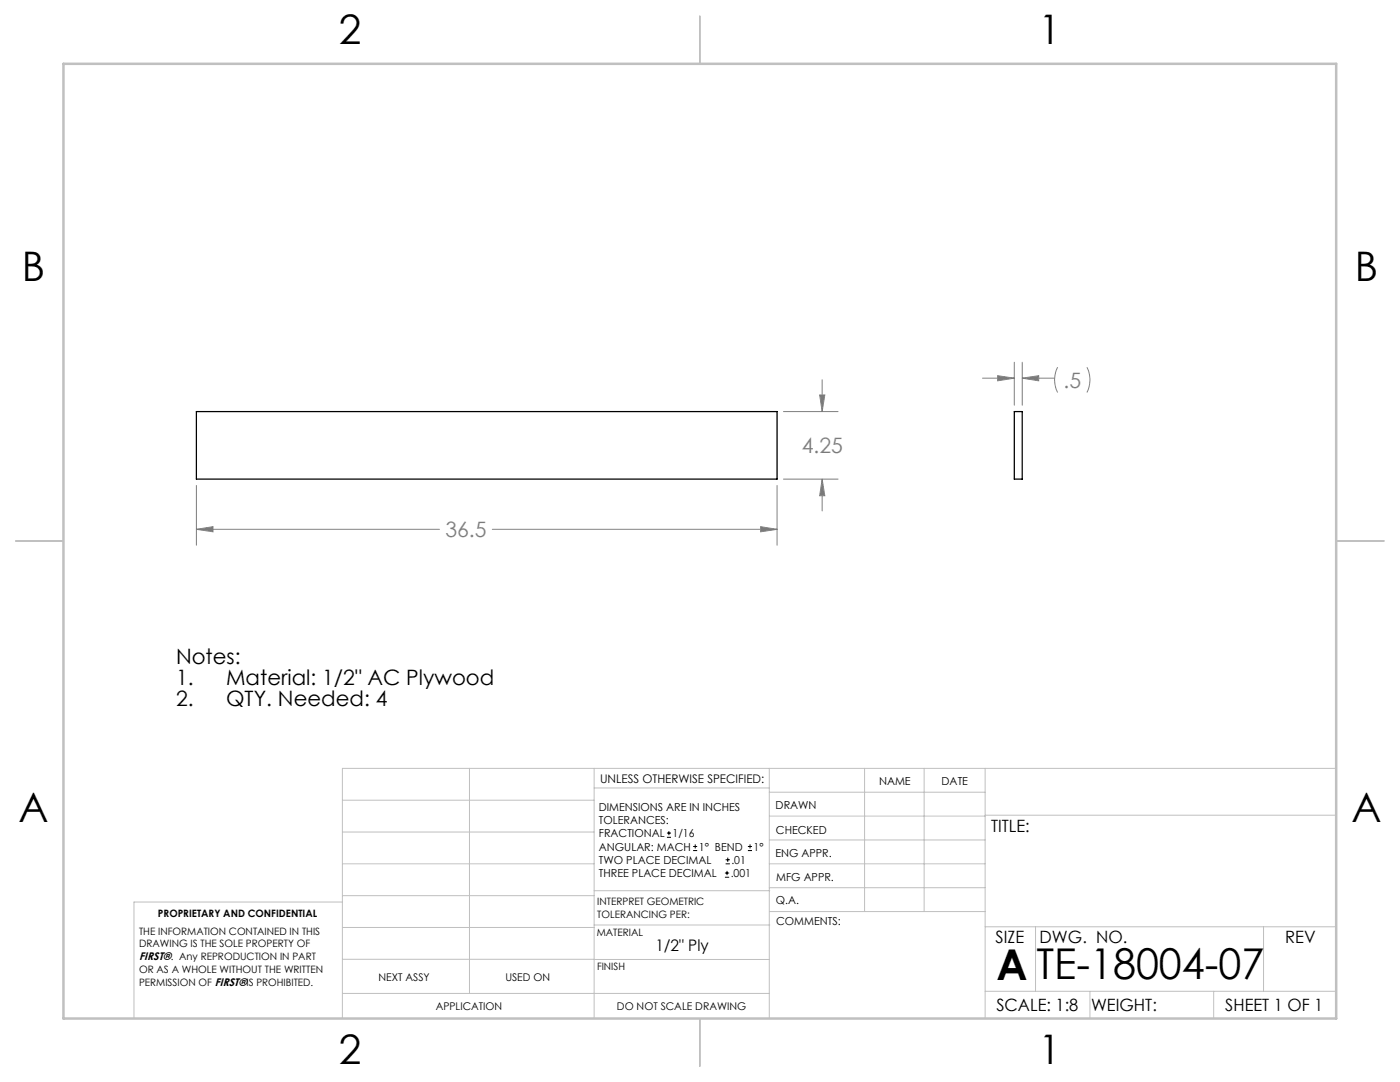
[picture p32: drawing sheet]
<svg xmlns="http://www.w3.org/2000/svg" width="279mm" height="216mm" viewBox="0 0 279 216" stroke-linecap="round" stroke-linejoin="round" font-family="sans-serif">
<defs><g id="words">
<g font-size="8.5">
<text x="198.9" y="195.5">A</text>
<text x="206.9" y="195.4">TE-18004-07</text>
</g>
<g font-size="8.1">
<text x="67.6" y="8.9">2</text>
<text x="207.3" y="8.9">1</text>
<text x="4.4" y="56.2">B</text>
<text x="270.4" y="56.2">B</text>
<text x="3.7" y="164.1">A</text>
<text x="269.7" y="164.1">A</text>
<text x="67.6" y="212.4">2</text>
<text x="207.3" y="212.4">1</text>
</g>
<g font-size="4.2" fill="#808080">
<text x="212.2" y="77.4">.5</text>
<text x="160" y="90.4">4.25</text>
<text x="88.9" y="107.2">36.5</text>
</g>
<g font-size="4.2">
<text x="35.1" y="132.5">Notes:</text>
<text x="35.1" y="136.7">1.</text>
<text x="45.1" y="136.7">Material: 1/2&quot; AC Plywood</text>
<text x="35.1" y="140.9">2.</text>
<text x="45.1" y="140.9">QTY. Needed: 4</text>
</g>
<g font-size="3.4">
<text x="197.8" y="166">TITLE:</text>
<text x="198.7" y="188.1">SIZE</text>
<text x="207.5" y="188.1">DWG. NO.</text>
<text x="256.5" y="188.2">REV</text>
<text x="198.8" y="201.7">SCALE: 1:8</text>
<text x="217.7" y="201.8">WEIGHT:</text>
<text x="244.5" y="201.7">SHEET 1 OF 1</text>
</g>
<text font-size="3.2" x="130.8" y="189.8">1/2&quot; Ply</text>
<text font-size="2.4" x="119.8" y="156.2">UNLESS OTHERWISE SPECIFIED:</text>
<g font-size="2.2">
<text x="119.5" y="161.8">DIMENSIONS ARE IN INCHES</text>
<text x="154.8" y="161.4">DRAWN</text>
<text x="175.4" y="156.6">NAME</text>
<text x="187.9" y="156.7">DATE</text>
<text x="119.5" y="164.4">TOLERANCES:</text>
<text x="119.5" y="167.1">FRACTIONAL</text>
<text x="134.2" y="167.1">1/16</text>
<text x="154.9" y="166.3">CHECKED</text>
<text x="119.5" y="172.4">TWO PLACE DECIMAL</text>
<text x="119.5" y="169.7">ANGULAR: MACH</text>
<text x="139.5" y="169.7">1° BEND</text>
<text x="146" y="172.4">.01</text>
<text x="150.4" y="169.7">1°</text>
<text x="154.8" y="171">ENG APPR.</text>
<text x="119.5" y="175">THREE PLACE DECIMAL</text>
<text x="145.8" y="175">.001</text>
<text x="154.9" y="175.7">MFG APPR.</text>
<text x="154.9" y="180.4">Q.A.</text>
<text x="154.9" y="184.6">COMMENTS:</text>
<text x="27.8" y="191.6">FIRST®. Any REPRODUCTION IN PART</text>
</g>
<g font-size="2.1">
<text x="75.5" y="195.7">NEXT ASSY</text>
<text x="100.9" y="195.7">USED ON</text>
<text x="86.9" y="201.5">APPLICATION</text>
<text x="123.1" y="201.6">DO NOT SCALE DRAWING</text>
</g>
<g font-size="2">
<text x="31.5" y="182.9">PROPRIETARY AND CONFIDENTIAL</text>
<text x="119.2" y="180.6">INTERPRET GEOMETRIC</text>
<text x="119.2" y="183.1">TOLERANCING PER:</text>
<text x="27.8" y="186.5">THE INFORMATION CONTAINED IN THIS</text>
<text x="27.8" y="189">DRAWING IS THE SOLE PROPERTY OF</text>
<text x="119.1" y="186.7">MATERIAL</text>
<text x="27.8" y="194.1">OR AS A WHOLE WITHOUT THE WRITTEN</text>
<text x="27.8" y="196.7">PERMISSION OF FIRST®IS PROHIBITED.</text>
<text x="119.1" y="193.5">FINISH</text>
</g>
</g></defs>
<g fill="none" stroke="#c0c0c0" stroke-width=".2">
<path d="M68.3 159.7h50.3M93.7 153.3v44.9M118.6 153.3v49.9M118.6 157.2h34.9M153.5 153.3v49.9M153.5 158.1h43.1M172.5 153.3v28.6M184.4 153.3v28.6M196.6 153.3v49.9M266.7 153.3h-198.4v49.9M68.3 178.7h50.3M68.3 172.4h50.3"/>
<path d="M68.3 166h50.3M68.3 180h-41.6v23.2M118.6 177.7h35M153.5 167.6h43.1M153.5 162.8h43.1M153.5 172.4h43.1M153.5 177.1h43.1M196.6 162.7h70.1M68.3 198.2h85.2M68.3 191.4l85.2 .1M68.3 185.1h50.3M118.6 184.6h35"/>
<path d="M153.6 181.9h43M196.6 197.8h70.1M196.6 184.9h70.1M206.7 184.9v12.9M217.5 197.8v5.4M242.2 197.8v5.4M252.2 184.9v12.9"/>
</g>
<path d="M139.7 3.2v9.5M3.1 107.9h9.6M266.7 107.9h9.5M139.7 203.2v9.6" fill="none" stroke="#c0c0c0" stroke-width=".25"/>
<path d="M12.7 12.7h254v190.5h-254z" fill="none" stroke="#c0c0c0" stroke-width=".5"/>
<g fill="none" stroke="#808080" stroke-width=".2">
<path d="M163.6 78.8h1l-.5 3.3zM164.1 75.8v6.3M196.1 75.5h6.3M199.1 75l3.3 .5-3.3 .5zM202.4 72.3v8.6M204 75.5l3.3-.5v1zM204 72.3v8.6M204 75.5h6.5M211.1 73.3a5.6 5.6 0 0 0 0 5M216.9 73.3a5.6 5.6 0 0 1 0 5M39.2 96.9v11.9M155.1 96.9v11.9"/>
<path d="M156.4 95.6h10.9M156.4 82.1h10.9M164.1 95.6l.5 3.3h-1zM164.1 95.6v6.4M39.2 105.6l3.3-.5v1zM39.2 105.6h48.5M98.2 105.6h56.9M151.8 105.1l3.3 .5-3.3 .5z"/>
</g>
<path d="M39.2 105.6l3.3-.5v1zM151.8 105.1l3.3 .5-3.3 .5zM164.1 95.6l.5 3.3h-1zM163.6 78.8h1l-.5 3.3zM199.1 75l3.3 .5-3.3 .5zM204 75.5l3.3-.5v1z" fill="#808080"/>
<path d="M39.2 82.1h115.9v13.5h-115.9zM202.4 82.1h1.6v13.5h-1.6z" fill="none" stroke="#000" stroke-width=".25"/>
<g fill="none" stroke="#000" stroke-width=".2">
<path d="M133.1 167.1h.8M133.1 166.2h.8M133.5 165.8v.9M138.3 169.7h.8M138.3 168.9h.8M138.7 168.5v.8M144.7 175h.8M144.7 174.2h.8M144.8 172.4h.9M144.8 171.6h.9M145.1 173.8v.8M145.2 171.1v.9"/>
<path d="M149.3 169.7h.8M149.3 168.9h.8M149.7 168.5v.8"/>
</g>
<use href="#words"/>
</svg>
